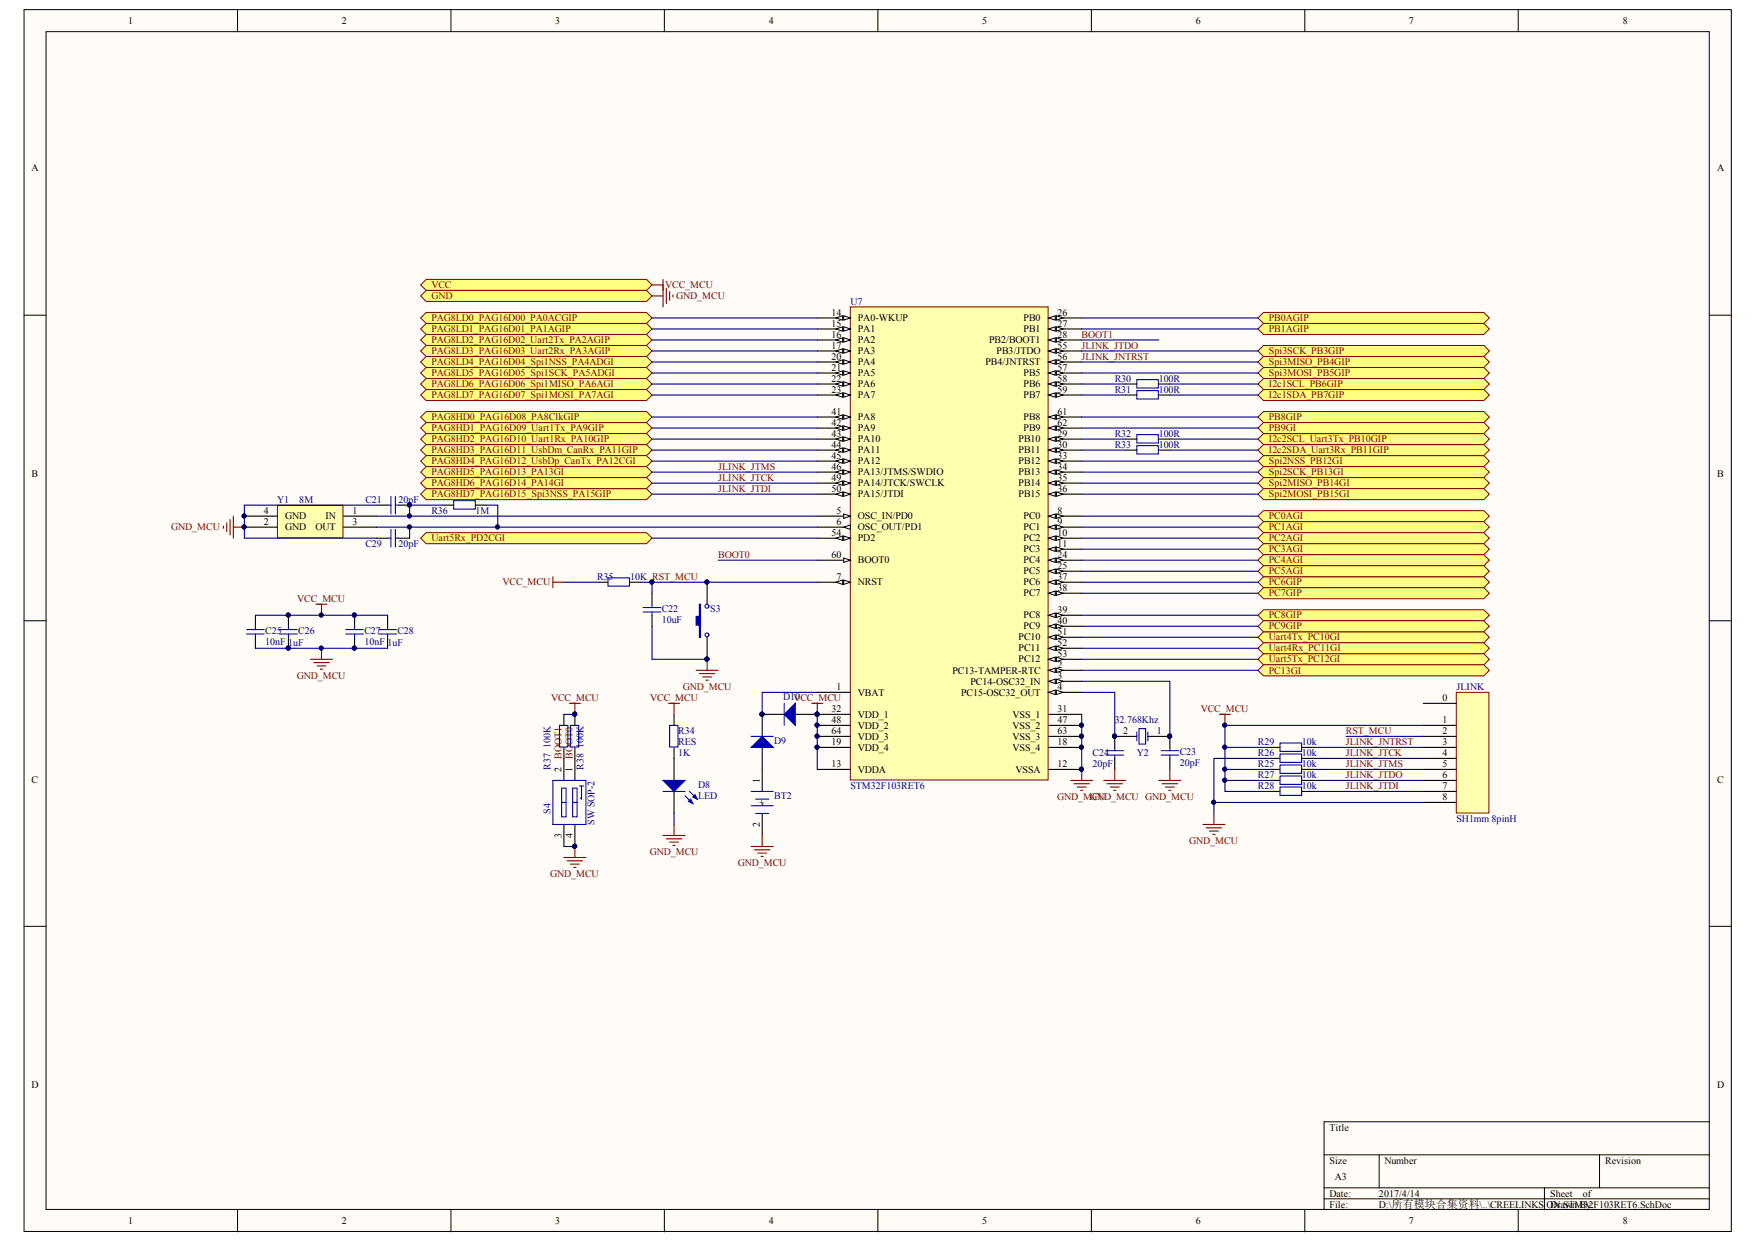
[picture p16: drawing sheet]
<svg xmlns="http://www.w3.org/2000/svg" width="297mm" height="210mm" viewBox="0 0 297 210" stroke-linecap="round" stroke-linejoin="round" font-family="sans-serif">
<defs><g id="words">
<g font-size="1.7">
<text x="21.7" y="4.1">1</text>
<text x="57.8" y="4.1">2</text>
<text x="93.8" y="4.1">3</text>
<text x="129.9" y="4.1">4</text>
<text x="165.9" y="4.1">5</text>
<text x="202" y="4.1">6</text>
<text x="238.1" y="4.1">7</text>
<text x="274.2" y="4.1">8</text>
<text x="5.3" y="28.9">A</text>
<text x="290.2" y="28.9">A</text>
<text x="140.5" y="53.3">14</text>
<text x="178.7" y="53.3">26</text>
<text x="140.5" y="55.2">15</text>
<text x="140.5" y="57">16</text>
<text x="140.5" y="58.9">17</text>
<text x="145" y="54.3">PA0-WKUP</text>
<text x="145" y="56.1">PA1</text>
<text x="145" y="58">PA2</text>
<text x="145" y="59.8">PA3</text>
<text x="167.1" y="58">PB2/BOOT1</text>
<text x="168.4" y="59.8">PB3/JTDO</text>
<text x="172.9" y="54.3">PB0</text>
<text x="172.9" y="56.1">PB1</text>
<text x="178.7" y="55.2">27</text>
<text x="178.7" y="57">28</text>
<text x="178.7" y="58.9">55</text>
<text x="140.5" y="60.8">20</text>
<text x="140.5" y="62.6">21</text>
<text x="140.5" y="64.5">22</text>
<text x="145" y="61.7">PA4</text>
<text x="145" y="63.5">PA5</text>
<text x="145" y="65.4">PA6</text>
<text x="166.5" y="61.7">PB4/JNTRST</text>
<text x="172.9" y="63.5">PB5</text>
<text x="172.9" y="65.4">PB6</text>
<text x="178.7" y="60.8">56</text>
<text x="178.7" y="62.6">57</text>
<text x="178.7" y="64.5">58</text>
<text x="140.5" y="66.3">23</text>
<text x="140.5" y="70.1">41</text>
<text x="140.5" y="71.9">42</text>
<text x="145" y="67.3">PA7</text>
<text x="145" y="71">PA8</text>
<text x="172.9" y="67.3">PB7</text>
<text x="172.9" y="71">PB8</text>
<text x="178.7" y="66.3">59</text>
<text x="178.7" y="70.1">61</text>
<text x="178.7" y="71.9">62</text>
<text x="140.5" y="73.8">43</text>
<text x="140.5" y="75.6">44</text>
<text x="140.5" y="77.5">45</text>
<text x="145" y="72.8">PA9</text>
<text x="145" y="74.7">PA10</text>
<text x="145" y="76.6">PA11</text>
<text x="172.1" y="74.7">PB10</text>
<text x="172.1" y="76.6">PB11</text>
<text x="172.9" y="72.8">PB9</text>
<text x="178.7" y="73.8">29</text>
<text x="178.7" y="75.6">30</text>
<text x="178.7" y="77.5">33</text>
<text x="5.3" y="80.5">B</text>
<text x="140.5" y="79.3">46</text>
<text x="140.5" y="81.2">49</text>
<text x="140.5" y="83.1">50</text>
<text x="145" y="78.4">PA12</text>
<text x="145" y="80.3">PA13/JTMS/SWDIO</text>
<text x="145" y="82.1">PA14/JTCK/SWCLK</text>
<text x="145" y="84">PA15/JTDI</text>
<text x="172.1" y="78.4">PB12</text>
<text x="172.1" y="80.3">PB13</text>
<text x="172.1" y="82.1">PB14</text>
<text x="172.1" y="84">PB15</text>
<text x="178.7" y="79.3">34</text>
<text x="178.7" y="81.2">35</text>
<text x="178.7" y="83.1">36</text>
<text x="290.2" y="80.5">B</text>
<text x="44.6" y="88.6">2</text>
<text x="44.6" y="86.8">4</text>
<text x="48.2" y="89.6">GND</text>
<text x="48.2" y="87.7">GND</text>
<text x="53.3" y="89.6">OUT</text>
<text x="55" y="87.7">IN</text>
<text x="59.5" y="86.8">1</text>
<text x="59.5" y="88.6">3</text>
<text x="141.3" y="86.8">5</text>
<text x="141.3" y="88.6">6</text>
<text x="145" y="87.7">OSC_IN/PD0</text>
<text x="145" y="89.6">OSC_OUT/PD1</text>
<text x="172.9" y="87.7">PC0</text>
<text x="172.9" y="89.6">PC1</text>
<text x="178.7" y="86.8">8</text>
<text x="178.7" y="88.6">9</text>
<text x="140.5" y="94.2">60</text>
<text x="140.5" y="90.5">54</text>
<text x="145" y="95.1">BOOT0</text>
<text x="145" y="91.4">PD2</text>
<text x="172.9" y="91.4">PC2</text>
<text x="172.9" y="93.3">PC3</text>
<text x="172.9" y="95.1">PC4</text>
<text x="178.7" y="90.5">10</text>
<text x="178.7" y="92.4">11</text>
<text x="178.7" y="94.2">24</text>
<text x="141.3" y="97.9">7</text>
<text x="145" y="98.9">NRST</text>
<text x="172.9" y="97">PC5</text>
<text x="172.9" y="98.9">PC6</text>
<text x="172.9" y="100.7">PC7</text>
<text x="178.7" y="96.1">25</text>
<text x="178.7" y="97.9">37</text>
<text x="178.7" y="99.8">38</text>
<text x="172.9" y="104.4">PC8</text>
<text x="172.9" y="106.3">PC9</text>
<text x="178.7" y="103.5">39</text>
<text x="178.7" y="105.4">40</text>
<text x="178.7" y="107.2">51</text>
<text x="160.9" y="113.7">PC13-TAMPER-RTC</text>
<text x="172.1" y="108.2">PC10</text>
<text x="172.1" y="110">PC11</text>
<text x="172.1" y="111.9">PC12</text>
<text x="178.7" y="109.1">52</text>
<text x="178.7" y="110.9">53</text>
<text x="178.7" y="112.8">2</text>
<text x="141.3" y="116.5">1</text>
<text x="145" y="117.5">VBAT</text>
<text x="162.4" y="117.5">PC15-OSC32_OUT</text>
<text x="164" y="115.6">PC14-OSC32_IN</text>
<text x="178.7" y="114.7">3</text>
<text x="178.7" y="116.5">4</text>
<text x="243.7" y="118.4">0</text>
<text x="140.5" y="120.2">32</text>
<text x="140.5" y="122.1">48</text>
<text x="140.5" y="124">64</text>
<text x="140.5" y="125.8">19</text>
<text x="145" y="121.2">VDD_1</text>
<text x="145" y="123">VDD_2</text>
<text x="145" y="124.9">VDD_3</text>
<text x="171.1" y="121.2">VSS_1</text>
<text x="171.1" y="123">VSS_2</text>
<text x="171.1" y="124.9">VSS_3</text>
<text x="178.7" y="120.2">31</text>
<text x="178.7" y="122.1">47</text>
<text x="178.7" y="124">63</text>
<text x="178.7" y="125.8">18</text>
<text x="189.8" y="124">2</text>
<text x="195.4" y="124">1</text>
<text x="243.7" y="122.1">1</text>
<text x="243.7" y="124">2</text>
<text x="243.7" y="125.8">3</text>
<text x="94.9" y="130.3" transform="rotate(-90 94.9 130.3)">2</text>
<text x="96.8" y="130.3" transform="rotate(-90 96.8 130.3)">1</text>
<text x="140.5" y="129.5">13</text>
<text x="145" y="126.7">VDD_4</text>
<text x="145" y="130.5">VDDA</text>
<text x="171.1" y="126.7">VSS_4</text>
<text x="171.6" y="130.5">VSSA</text>
<text x="178.7" y="129.5">12</text>
<text x="243.7" y="127.7">4</text>
<text x="243.7" y="129.5">5</text>
<text x="243.7" y="131.4">6</text>
<text x="5.3" y="132.2">C</text>
<text x="128.4" y="132.2" transform="rotate(-90 128.4 132.2)">1</text>
<text x="129.3" y="136" transform="rotate(-90 129.3 136)">-+</text>
<text x="243.7" y="133.3">7</text>
<text x="243.7" y="135.1">8</text>
<text x="290.2" y="132.2">C</text>
<text x="94.9" y="141.5" transform="rotate(-90 94.9 141.5)">3</text>
<text x="96.8" y="141.5" transform="rotate(-90 96.8 141.5)">4</text>
<text x="128.4" y="139.7" transform="rotate(-90 128.4 139.7)">2</text>
<text x="5.3" y="183.7">D</text>
<text x="290.2" y="183.7">D</text>
<text x="224.6" y="191">Title</text>
<text x="224.6" y="196.5">Size</text>
<text x="233.9" y="196.5">Number</text>
<text x="271.2" y="196.5">Revision</text>
<text x="224.6" y="202.1">Date:</text>
<text x="224.6" y="204">File:</text>
<text x="225.6" y="199.3">A3</text>
<text x="233" y="202.1">2017/4/14</text>
<text x="233" y="204">D:\所有模块合集资料\..\CREELINKS ODNrawn By:</text>
<text x="261.9" y="202.1">Sheet</text>
<text x="264.1" y="204">STM32F103RET6.SchDoc</text>
<text x="267.4" y="202.1">of</text>
<text x="21.7" y="206.8">1</text>
<text x="57.8" y="206.8">2</text>
<text x="93.8" y="206.8">3</text>
<text x="129.9" y="206.8">4</text>
<text x="165.9" y="206.8">5</text>
<text x="202" y="206.8">6</text>
<text x="238.1" y="206.8">7</text>
<text x="274.2" y="206.8">8</text>
</g>
<g font-size="1.7" fill="#800000">
<text x="72.9" y="48.7">VCC</text>
<text x="72.9" y="50.5">GND</text>
<text x="112.4" y="48.7">VCC_MCU</text>
<text x="114.3" y="50.5">GND_MCU</text>
<text x="72.9" y="54.3">PAG8LD0_PAG16D00_PA0ACGIP</text>
<text x="72.9" y="56.1">PAG8LD1_PAG16D01_PA1AGIP</text>
<text x="72.9" y="58">PAG8LD2_PAG16D02_Uart2Tx_PA2AGIP</text>
<text x="72.9" y="59.8">PAG8LD3_PAG16D03_Uart2Rx_PA3AGIP</text>
<text x="182.8" y="57">BOOT1</text>
<text x="182.8" y="58.9">JLINK_JTDO</text>
<text x="214.4" y="59.8">Spi3SCK_PB3GIP</text>
<text x="214.4" y="54.3">PB0AGIP</text>
<text x="214.4" y="56.1">PB1AGIP</text>
<text x="72.9" y="65.4">PAG8LD6_PAG16D06_Spi1MISO_PA6AGI</text>
<text x="72.9" y="61.7">PAG8LD4_PAG16D04_Spi1NSS_PA4ADGI</text>
<text x="72.9" y="63.5">PAG8LD5_PAG16D05_Spi1SCK_PA5ADGI</text>
<text x="182.8" y="60.8">JLINK_JNTRST</text>
<text x="214.4" y="65.4">I2c1SCL_PB6GIP</text>
<text x="214.4" y="61.7">Spi3MISO_PB4GIP</text>
<text x="214.4" y="63.5">Spi3MOSI_PB5GIP</text>
<text x="72.9" y="67.3">PAG8LD7_PAG16D07_Spi1MOSI_PA7AGI</text>
<text x="72.9" y="71">PAG8HD0_PAG16D08_PA8ClkGIP</text>
<text x="214.4" y="67.3">I2c1SDA_PB7GIP</text>
<text x="214.4" y="71">PB8GIP</text>
<text x="72.9" y="76.6">PAG8HD3_PAG16D11_UsbDm_CanRx_PA11GIP</text>
<text x="72.9" y="72.8">PAG8HD1_PAG16D09_Uart1Tx_PA9GIP</text>
<text x="72.9" y="74.7">PAG8HD2_PAG16D10_Uart1Rx_PA10GIP</text>
<text x="214.4" y="76.6">I2c2SDA_Uart3Rx_PB11GIP</text>
<text x="214.4" y="74.7">I2c2SCL_Uart3Tx_PB10GIP</text>
<text x="214.4" y="72.8">PB9GI</text>
<text x="72.9" y="78.4">PAG8HD4_PAG16D12_UsbDp_CanTx_PA12CGI</text>
<text x="72.9" y="84">PAG8HD7_PAG16D15_Spi3NSS_PA15GIP</text>
<text x="72.9" y="80.3">PAG8HD5_PAG16D13_PA13GI</text>
<text x="72.9" y="82.1">PAG8HD6_PAG16D14_PA14GI</text>
<text x="121.4" y="79.3">JLINK_JTMS</text>
<text x="121.4" y="81.2">JLINK_JTCK</text>
<text x="121.4" y="83.1">JLINK_JTDI</text>
<text x="214.4" y="78.4">Spi2NSS_PB12GI</text>
<text x="214.4" y="80.3">Spi2SCK_PB13GI</text>
<text x="214.4" y="82.1">Spi2MISO_PB14GI</text>
<text x="214.4" y="84">Spi2MOSI_PB15GI</text>
<text x="28.9" y="89.6">GND_MCU</text>
<text x="214.4" y="87.7">PC0AGI</text>
<text x="214.4" y="89.6">PC1AGI</text>
<text x="72.9" y="91.4">Uart5Rx_PD2CGI</text>
<text x="121.4" y="94.2">BOOT0</text>
<text x="214.4" y="91.4">PC2AGI</text>
<text x="214.4" y="93.3">PC3AGI</text>
<text x="214.4" y="95.1">PC4AGI</text>
<text x="50.2" y="101.7">VCC_MCU</text>
<text x="84.9" y="98.9">VCC_MCU</text>
<text x="214.4" y="98.9">PC6GIP</text>
<text x="214.4" y="100.7">PC7GIP</text>
<text x="214.4" y="97">PC5AGI</text>
<text x="214.4" y="104.4">PC8GIP</text>
<text x="214.4" y="106.3">PC9GIP</text>
<text x="214.4" y="108.2">Uart4Tx_PC10GI</text>
<text x="214.4" y="110">Uart4Rx_PC11GI</text>
<text x="214.4" y="111.9">Uart5Tx_PC12GI</text>
<text x="214.4" y="113.7">PC13GI</text>
<text x="50.2" y="114.7">GND_MCU</text>
<text x="93.1" y="118.4">VCC_MCU</text>
<text x="109.9" y="118.4">VCC_MCU</text>
<text x="115.4" y="116.5">GND_MCU</text>
<text x="134" y="118.4">V</text>
<text x="202.9" y="120.2">VCC_MCU</text>
<text x="227.4" y="125.8">JLINK_JNTRST</text>
<text x="227.4" y="124">RST_MCU</text>
<text x="94.9" y="128.1" transform="rotate(-90 94.9 128.1)">BOOT1</text>
<text x="96.8" y="128.1" transform="rotate(-90 96.8 128.1)">BOOT0</text>
<text x="227.4" y="129.5">JLINK_JTMS</text>
<text x="227.4" y="127.7">JLINK_JTCK</text>
<text x="227.4" y="131.4">JLINK_JTDO</text>
<text x="178.6" y="135.1">GND_MGND_MCU GND_MCU</text>
<text x="184.5" y="135.1">CU</text>
<text x="227.4" y="133.3">JLINK_JTDI</text>
<text x="200.9" y="142.5">GND_MCU</text>
<text x="92.9" y="148.1">GND_MCU</text>
<text x="109.8" y="144.4">GND_MCU</text>
<text x="124.7" y="146.3">GND_MCU</text>
</g>
<g font-size="1.7" fill="#000080">
<text x="143.7" y="51.5">U7</text>
<text x="188.3" y="64.5">R30</text>
<text x="195.8" y="64.5">100R</text>
<text x="188.3" y="66.3">R31</text>
<text x="195.8" y="66.3">100R</text>
<text x="188.3" y="73.8">R32</text>
<text x="188.3" y="75.6">R33</text>
<text x="195.8" y="73.8">100R</text>
<text x="195.8" y="75.6">100R</text>
<text x="46.9" y="84.9">Y1</text>
<text x="50.6" y="84.9">8M</text>
<text x="61.7" y="84.9">C21</text>
<text x="67.3" y="84.9">20pF</text>
<text x="72.9" y="86.8">R36</text>
<text x="80.3" y="86.8">1M</text>
<text x="61.7" y="92.4">C29</text>
<text x="67.3" y="92.4">20pF</text>
<text x="100.9" y="97.9">R35</text>
<text x="106.5" y="97.9">10K RST_MCU</text>
<text x="44.8" y="107.1">C25</text>
<text x="50.4" y="107.1">C26</text>
<text x="61.6" y="107.1">C27</text>
<text x="67.1" y="107.1">C28</text>
<text x="111.8" y="105.2">10uF</text>
<text x="111.8" y="103.3">C22</text>
<text x="120" y="103.3">S3</text>
<text x="44.8" y="108.9">10nF 1uF</text>
<text x="61.6" y="108.9">10nF 1uF</text>
<text x="132.4" y="118.2">D10CC_MCU</text>
<text x="246.1" y="116.5">JLINK</text>
<text x="114.6" y="124">R34</text>
<text x="114.6" y="125.8">RES</text>
<text x="130.8" y="125.6">D9</text>
<text x="188.3" y="122.1">32.768Khz</text>
<text x="212.5" y="125.8">R29</text>
<text x="220" y="125.8">10k</text>
<text x="93" y="130" transform="rotate(-90 93 130)">R37</text>
<text x="93" y="126.2" transform="rotate(-90 93 126.2)">100K</text>
<text x="98.6" y="130" transform="rotate(-90 98.6 130)">R38</text>
<text x="98.6" y="126.2" transform="rotate(-90 98.6 126.2)">100K</text>
<text x="114.6" y="127.7">1K</text>
<text x="184.6" y="129.5">20pF</text>
<text x="184.6" y="127.7">C24</text>
<text x="192.1" y="127.7">Y2</text>
<text x="199.3" y="129.4">20pF</text>
<text x="199.3" y="127.5">C23</text>
<text x="212.5" y="129.5">R25</text>
<text x="212.5" y="127.7">R26</text>
<text x="212.5" y="131.4">R27</text>
<text x="220" y="129.5">10k</text>
<text x="220" y="127.7">10k</text>
<text x="220" y="131.4">10k</text>
<text x="93" y="137.4" transform="rotate(-90 93 137.4)">S4</text>
<text x="118" y="133.1">D8</text>
<text x="118" y="134.9">LED</text>
<text x="130.8" y="134.9">BT2</text>
<text x="143.7" y="133.3">STM32F103RET6</text>
<text x="212.5" y="133.3">R28</text>
<text x="220" y="133.3">10k</text>
<text x="100.5" y="139.3" transform="rotate(-90 100.5 139.3)">SW SOP-2</text>
<text x="246.1" y="138.8">SH1mm 8pinH</text>
</g>
</g></defs>
<g fill="#fffcf8" stroke="#000" stroke-width=".17">
<path d="M4.1 1.6h288.4v206.4h-288.4z"/>
<path d="M7.8 5.3h281v198.9h-281z"/>
</g>
<g fill="none" stroke="#000" stroke-width=".17">
<path d="M40.1 1.6v3.7M76.2 1.6v3.7M112.3 1.6v3.7M148.3 1.6v3.7M184.4 1.6v3.7M220.5 1.6v3.7M256.5 1.6v3.7M4.1 53.2h3.7M288.9 53.2h3.7M4.1 104.8h3.7M288.9 104.8h3.7M4.1 156.4h3.7"/>
<path d="M288.9 156.4h3.7M223.7 195h65.2M233 195v5.6M270.3 195v5.6M288.9 189.4h-65.2v14.9M40.1 204.3v3.7M76.2 204.3v3.7M112.3 204.3v3.7M148.3 204.3v3.7M184.4 204.3v3.7M220.5 204.3v3.7M223.7 200.6h65.2"/>
<path d="M223.7 202.5h65.2M256.5 204.3v3.7M261 200.6v3.7"/>
</g>
<path d="M46.9 85.3h11.1v5.5h-11.1z" fill="#ffffb0" stroke="#800000" stroke-width=".17"/>
<g fill="none" stroke="#000" stroke-width=".19">
<path d="M41.3 87.2h5.6M41.3 89h5.6M58 87.2h5.6M58 89h5.6M63.6 85.3h1.9M63.6 90.9h1.9M67.4 85.3h1.8M67.4 90.9h1.8M74.8 85.3h1.9M80.4 85.3h1.8M100.9 98.3h1.8M106.4 98.3h1.9"/>
<path d="M119.5 98.3v3.7M110.2 100.2v1.8M110.2 103.9v1.9M119.5 107.6v3.7"/>
</g>
<g fill="#000080" stroke="#000080" stroke-width=".17">
<circle cx="41.2" cy="89" r=".33"/>
<circle cx="41.2" cy="87.1" r=".33"/>
<circle cx="69.2" cy="85.3" r=".33"/>
<circle cx="119.4" cy="98.3" r=".33"/>
<circle cx="119.4" cy="111.3" r=".33"/>
</g>
<g fill="none" stroke="#00f" stroke-width=".19">
<path d="M65.5 85.3h.5M65.5 90.9h.5M66 83.8v3M66 89.4v3M66.8 83.8v3M66.8 89.4v3M66.8 85.3h.6M66.8 90.9h.6M76.7 84.6h3.6v1.4h-3.6zM102.7 97.6h3.7v1.4h-3.7zM108.7 102.6h3M108.7 103.3h3"/>
<path d="M110.2 102v.6M110.2 103.3v.6"/>
</g>
<path d="M37.8 88.8v.4M38.3 88.3v1.5M38.9 87.7v2.6M39.4 87.2v3.7M39.4 89h1.9M93.4 97.4v1.8M93.4 98.3h1.9" fill="none" stroke="#800000" stroke-width=".19"/>
<path d="M118.2 102h.2v5.6h-.2v-2h-.6v-1.5h.6z" fill-rule="evenodd" fill="#00f"/>
<g fill="none" stroke="#00f" stroke-width=".19">
<path d="M118.2 102h.2v5.6h-.2v-2h-.6v-1.5h.6z"/>
<circle cx="119.4" cy="107.2" r=".33"/>
<circle cx="119.4" cy="102.4" r=".33"/>
</g>
<g fill="#000080" stroke="#000080" stroke-width=".17">
<circle cx="119.4" cy="98.3" r=".33"/>
<circle cx="119.4" cy="111.3" r=".33"/>
<circle cx="138.1" cy="120.6" r=".33"/>
<circle cx="128.7" cy="120.6" r=".33"/>
</g>
<path d="M128.8 120.6h3.7M134.4 120.6h3.7" fill="none" stroke="#000" stroke-width=".19"/>
<path d="M132.5 120.6l1.9-1.8v3.7z" fill="#00f"/>
<path d="M132.5 118.8v3.7M132.5 120.6l1.9-1.8v3.7z" fill="none" stroke="#00f" stroke-width=".19"/>
<g fill="#000080" stroke="#000080" stroke-width=".17">
<circle cx="138.1" cy="120.6" r=".33"/>
<circle cx="128.7" cy="120.6" r=".33"/>
</g>
<path d="M128.8 120.6v3.8M128.8 126.2v3.7" fill="none" stroke="#000" stroke-width=".19"/>
<path d="M126.9 126.2l1.9-1.8 1.8 1.8z" fill="#00f"/>
<g fill="none" stroke="#00f" stroke-width=".19">
<path d="M93.4 131.8h5.6v7.4h-5.6zM94.5 122.5h1.4v3.6h-1.4zM94.9 133.1h.7v4.8h-.7zM94.9 135.5h.7M96.4 122.5h1.4v3.6h-1.4zM96.8 133.1h.7v4.8h-.7zM96.8 135.5h.7M97.9 132.7h.7M98.3 132.7v2.3l-.2-.2M113.1 122.5h1.5v3.6h-1.5zM126.9 126.2l1.9-1.8 1.8 1.8zM126.9 124.4h3.7"/>
<path d="M126.9 136.1h3.7M126.9 133.6h3.7M127.7 135h2.2M127.7 137.4h2.2M186.9 127.5h2.9M186.9 126.8h2.9M188.4 126.2v.6M188.4 127.5v.6M192.1 123.6v1.5M192.4 123.1h1.2v2.6h-1.2zM193.9 123.6v1.5M196.2 127.5h3"/>
<path d="M196.2 126.8h3M197.7 126.2v.6M197.7 127.5v.6"/>
</g>
<g fill="#000080" stroke="#000080" stroke-width=".17">
<circle cx="128.7" cy="120.6" r=".33"/>
<circle cx="197.6" cy="124.3" r=".33"/>
<circle cx="188.3" cy="124.3" r=".33"/>
<circle cx="97.1" cy="142.9" r=".33"/>
<circle cx="97.1" cy="120.6" r=".33"/>
</g>
<g fill="none" stroke="#000" stroke-width=".19">
<path d="M95.3 120.6v1.9M95.3 126.2v5.6M95.3 139.2v3.7M97.1 120.6v1.9M97.1 126.2v5.6M97.1 139.2v3.7M113.9 120.6v1.9M113.9 126.2v5.6M113.9 133.6v3.8M128.8 129.9v3.7M128.8 137.4v3.7M188.4 128.1v1.8"/>
<path d="M192.1 124.4h-3.7v1.8M193.9 124.4h3.8v1.8M197.7 128.1v1.8"/>
</g>
<g fill="none" stroke="#800000" stroke-width=".19">
<path d="M96.2 118.8h1.9M97.1 118.8v1.8M186.5 131.8h3.7M187.1 132.3h2.6M187.6 132.9h1.5M188.2 133.5h.3M188.4 129.9v1.9M195.8 131.8h3.7M196.4 132.3h2.6M196.9 132.9h1.5M197.5 133.5h.3M197.7 129.9v1.9"/>
<path d="M95.3 144.8h3.7M95.8 145.4h2.6M96.4 145.9h1.5M97 146.5h.3M97.1 142.9v1.9M126.9 142.9h3.7M127.5 143.5h2.6M128 144.1h1.5M128.6 144.6h.4M128.8 141.1v1.8"/>
</g>
<path d="M112 131.8h3.8l-1.9 1.8z" fill="#0000bf"/>
<path d="M112 131.8h3.8l-1.9 1.8zM115.8 134.4l1.3 1.3M116.5 133.6l1.3 1.4" fill="none" stroke="#00f" stroke-width=".19"/>
<path d="M116.3 135.3l.4-.3 .4 .7z" fill="#00f"/>
<path d="M116.3 135.3l.4-.3 .4 .7z" fill="none" stroke="#00f" stroke-width=".19"/>
<path d="M117.1 134.6l.3-.4 .4 .8z" fill="#00f"/>
<g fill="none" stroke="#00f" stroke-width=".19">
<path d="M41.7 106.3h2.9M41.7 107.1h2.9M43.2 105.8v.5M43.2 107.1v.5M47.2 106.3h3M47.2 107.1h3M48.7 105.8v.5M48.7 107.1v.5M58.4 106.3h3M58.4 107.1h3M59.9 105.8v.5M59.9 107.1v.5"/>
<path d="M64 106.3h3M64 107.1h3M65.5 105.8v.5M65.5 107.1v.5M112 133.6h3.8M117.1 134.6l.3-.4 .4 .8zM216.3 129.2h3.6v1.4h-3.6zM216.3 127.3h3.6v1.4h-3.6zM216.3 131h3.6v1.5h-3.6zM216.3 132.9h3.6v1.4h-3.6zM216.3 125.5h3.6v1.4h-3.6z"/>
</g>
<g fill="none" stroke="#800000" stroke-width=".19">
<path d="M113 118.8h1.8M113.9 118.8v1.8M113.9 139.2v1.9M203.2 139.2h3.8M203.8 139.8h2.6M205.1 137.4v1.8M206 120.6h1.9M207 120.6v1.9M112 141.1h3.8M112.6 141.6h2.6M113.1 142.2h1.5M113.7 142.8h.4"/>
<path d="M204.4 140.3h1.5M204.9 140.9h.4"/>
</g>
<g fill="none" stroke="#000" stroke-width=".19">
<path d="M43.2 103.9v1.9M43.2 107.6v1.9M48.7 103.9v1.9M48.7 107.6v1.9M59.9 103.9v1.9M59.9 107.6v1.9M65.5 103.9v1.9M65.5 107.6v1.9M214.4 129.9h1.9M214.4 128.1h1.9M214.4 131.8h1.9M214.4 133.6h1.9"/>
<path d="M214.4 126.2h1.9M220 129.9h1.9M220 128.1h1.9M220 131.8h1.9M220 133.6h1.9M220 126.2h1.9"/>
</g>
<g fill="#000080" stroke="#000080" stroke-width=".17">
<circle cx="48.7" cy="109.4" r=".33"/>
<circle cx="48.7" cy="103.9" r=".33"/>
<circle cx="59.9" cy="109.4" r=".33"/>
<circle cx="59.9" cy="103.9" r=".33"/>
<circle cx="206.9" cy="122.5" r=".33"/>
</g>
<path d="M143.7 51.8h33.4v79.9h-33.4z" fill="#ffffb0" stroke="#800000" stroke-width=".17"/>
<path d="M138.1 94.6h5.6" fill="none" stroke="#000" stroke-width=".19"/>
<path d="M142.6 94.2l1.1 .4-1.1 .4z" fill="#fffcf8"/>
<path d="M142.6 94.2l1.1 .4-1.1 .4z" fill="none" stroke="#000" stroke-width=".17"/>
<path d="M138.1 98.3h5.6" fill="none" stroke="#000" stroke-width=".19"/>
<path d="M142.6 97.9l1.1 .4-1.1 .4z" fill="#fffcf8"/>
<path d="M142.6 97.9l1.1 .4-1.1 .4z" fill="none" stroke="#000" stroke-width=".17"/>
<path d="M141.3 98.3l1.1-.4v.8z" fill="#fffcf8"/>
<path d="M141.3 98.3l1.1-.4v.8z" fill="none" stroke="#000" stroke-width=".17"/>
<path d="M138.1 87.2h5.6" fill="none" stroke="#000" stroke-width=".19"/>
<path d="M142.6 86.8l1.1 .4-1.1 .3z" fill="#fffcf8"/>
<path d="M142.6 86.8l1.1 .4-1.1 .3z" fill="none" stroke="#000" stroke-width=".17"/>
<path d="M138.1 89h5.6" fill="none" stroke="#000" stroke-width=".19"/>
<path d="M142.6 89l1.1-.3v.7z" fill="#fffcf8"/>
<path d="M142.6 89l1.1-.3v.7z" fill="none" stroke="#000" stroke-width=".17"/>
<path d="M138.1 53.7h5.6" fill="none" stroke="#000" stroke-width=".19"/>
<path d="M142.6 53.3l1.1 .4-1.1 .4z" fill="#fffcf8"/>
<path d="M142.6 53.3l1.1 .4-1.1 .4z" fill="none" stroke="#000" stroke-width=".17"/>
<path d="M141.3 53.7l1.1-.4v.8z" fill="#fffcf8"/>
<path d="M141.3 53.7l1.1-.4v.8z" fill="none" stroke="#000" stroke-width=".17"/>
<path d="M138.1 55.6h5.6" fill="none" stroke="#000" stroke-width=".19"/>
<path d="M142.6 55.2l1.1 .4-1.1 .3z" fill="#fffcf8"/>
<path d="M142.6 55.2l1.1 .4-1.1 .3z" fill="none" stroke="#000" stroke-width=".17"/>
<path d="M141.3 55.6l1.1-.4v.7z" fill="#fffcf8"/>
<path d="M141.3 55.6l1.1-.4v.7z" fill="none" stroke="#000" stroke-width=".17"/>
<path d="M138.1 57.4h5.6" fill="none" stroke="#000" stroke-width=".19"/>
<path d="M142.6 57l1.1 .4-1.1 .4z" fill="#fffcf8"/>
<path d="M142.6 57l1.1 .4-1.1 .4z" fill="none" stroke="#000" stroke-width=".17"/>
<path d="M141.3 57.4l1.1-.4v.8z" fill="#fffcf8"/>
<path d="M141.3 57.4l1.1-.4v.8z" fill="none" stroke="#000" stroke-width=".17"/>
<path d="M138.1 59.3h5.6" fill="none" stroke="#000" stroke-width=".19"/>
<path d="M142.6 58.9l1.1 .4-1.1 .3z" fill="#fffcf8"/>
<path d="M142.6 58.9l1.1 .4-1.1 .3z" fill="none" stroke="#000" stroke-width=".17"/>
<path d="M141.3 59.3l1.1-.4v.7z" fill="#fffcf8"/>
<path d="M141.3 59.3l1.1-.4v.7z" fill="none" stroke="#000" stroke-width=".17"/>
<path d="M138.1 61.1h5.6" fill="none" stroke="#000" stroke-width=".19"/>
<path d="M142.6 60.8l1.1 .3-1.1 .4z" fill="#fffcf8"/>
<path d="M142.6 60.8l1.1 .3-1.1 .4z" fill="none" stroke="#000" stroke-width=".17"/>
<path d="M141.3 61.1l1.1-.3v.7z" fill="#fffcf8"/>
<path d="M141.3 61.1l1.1-.3v.7z" fill="none" stroke="#000" stroke-width=".17"/>
<path d="M138.1 63h5.6" fill="none" stroke="#000" stroke-width=".19"/>
<path d="M142.6 62.6l1.1 .4-1.1 .4z" fill="#fffcf8"/>
<path d="M142.6 62.6l1.1 .4-1.1 .4z" fill="none" stroke="#000" stroke-width=".17"/>
<path d="M141.3 63l1.1-.4v.8z" fill="#fffcf8"/>
<path d="M141.3 63l1.1-.4v.8z" fill="none" stroke="#000" stroke-width=".17"/>
<path d="M138.1 64.8h5.6" fill="none" stroke="#000" stroke-width=".19"/>
<path d="M142.6 64.5l1.1 .3-1.1 .4z" fill="#fffcf8"/>
<path d="M142.6 64.5l1.1 .3-1.1 .4z" fill="none" stroke="#000" stroke-width=".17"/>
<path d="M141.3 64.8l1.1-.3v.7z" fill="#fffcf8"/>
<path d="M141.3 64.8l1.1-.3v.7z" fill="none" stroke="#000" stroke-width=".17"/>
<path d="M138.1 66.7h5.6" fill="none" stroke="#000" stroke-width=".19"/>
<path d="M142.6 66.3l1.1 .4-1.1 .4z" fill="#fffcf8"/>
<path d="M142.6 66.3l1.1 .4-1.1 .4z" fill="none" stroke="#000" stroke-width=".17"/>
<path d="M141.3 66.7l1.1-.4v.8z" fill="#fffcf8"/>
<path d="M141.3 66.7l1.1-.4v.8z" fill="none" stroke="#000" stroke-width=".17"/>
<path d="M138.1 70.4h5.6" fill="none" stroke="#000" stroke-width=".19"/>
<path d="M142.6 70.1l1.1 .3-1.1 .4z" fill="#fffcf8"/>
<path d="M142.6 70.1l1.1 .3-1.1 .4z" fill="none" stroke="#000" stroke-width=".17"/>
<path d="M141.3 70.4l1.1-.3v.7z" fill="#fffcf8"/>
<path d="M141.3 70.4l1.1-.3v.7z" fill="none" stroke="#000" stroke-width=".17"/>
<path d="M138.1 72.3h5.6" fill="none" stroke="#000" stroke-width=".19"/>
<path d="M142.6 71.9l1.1 .4-1.1 .4z" fill="#fffcf8"/>
<path d="M142.6 71.9l1.1 .4-1.1 .4z" fill="none" stroke="#000" stroke-width=".17"/>
<path d="M141.3 72.3l1.1-.4v.8z" fill="#fffcf8"/>
<path d="M141.3 72.3l1.1-.4v.8z" fill="none" stroke="#000" stroke-width=".17"/>
<path d="M138.1 74.1h5.6" fill="none" stroke="#000" stroke-width=".19"/>
<path d="M142.6 73.8l1.1 .3-1.1 .4z" fill="#fffcf8"/>
<path d="M142.6 73.8l1.1 .3-1.1 .4z" fill="none" stroke="#000" stroke-width=".17"/>
<path d="M141.3 74.1l1.1-.3v.7z" fill="#fffcf8"/>
<path d="M141.3 74.1l1.1-.3v.7z" fill="none" stroke="#000" stroke-width=".17"/>
<path d="M138.1 76h5.6" fill="none" stroke="#000" stroke-width=".19"/>
<path d="M142.6 75.6l1.1 .4-1.1 .4z" fill="#fffcf8"/>
<path d="M142.6 75.6l1.1 .4-1.1 .4z" fill="none" stroke="#000" stroke-width=".17"/>
<path d="M141.3 76l1.1-.4v.8z" fill="#fffcf8"/>
<path d="M141.3 76l1.1-.4v.8z" fill="none" stroke="#000" stroke-width=".17"/>
<path d="M138.1 77.9h5.6" fill="none" stroke="#000" stroke-width=".19"/>
<path d="M142.6 77.5l1.1 .4-1.1 .3z" fill="#fffcf8"/>
<path d="M142.6 77.5l1.1 .4-1.1 .3z" fill="none" stroke="#000" stroke-width=".17"/>
<path d="M141.3 77.9l1.1-.4v.7z" fill="#fffcf8"/>
<path d="M141.3 77.9l1.1-.4v.7z" fill="none" stroke="#000" stroke-width=".17"/>
<path d="M138.1 79.7h5.6" fill="none" stroke="#000" stroke-width=".19"/>
<path d="M142.6 79.4l1.1 .3-1.1 .4z" fill="#fffcf8"/>
<path d="M142.6 79.4l1.1 .3-1.1 .4z" fill="none" stroke="#000" stroke-width=".17"/>
<path d="M141.3 79.7l1.1-.3v.7z" fill="#fffcf8"/>
<path d="M141.3 79.7l1.1-.3v.7z" fill="none" stroke="#000" stroke-width=".17"/>
<path d="M138.1 81.6h5.6" fill="none" stroke="#000" stroke-width=".19"/>
<path d="M142.6 81.2l1.1 .4-1.1 .4z" fill="#fffcf8"/>
<path d="M142.6 81.2l1.1 .4-1.1 .4z" fill="none" stroke="#000" stroke-width=".17"/>
<path d="M141.3 81.6l1.1-.4v.8z" fill="#fffcf8"/>
<path d="M141.3 81.6l1.1-.4v.8z" fill="none" stroke="#000" stroke-width=".17"/>
<path d="M138.1 83.4h5.6" fill="none" stroke="#000" stroke-width=".19"/>
<path d="M142.6 83.1l1.1 .3-1.1 .4z" fill="#fffcf8"/>
<path d="M142.6 83.1l1.1 .3-1.1 .4z" fill="none" stroke="#000" stroke-width=".17"/>
<path d="M141.3 83.4l1.1-.3v.7z" fill="#fffcf8"/>
<path d="M141.3 83.4l1.1-.3v.7z" fill="none" stroke="#000" stroke-width=".17"/>
<path d="M177.2 53.7h5.6" fill="none" stroke="#000" stroke-width=".19"/>
<path d="M177.2 53.7l1.1-.4v.8z" fill="#fffcf8"/>
<path d="M177.2 53.7l1.1-.4v.8z" fill="none" stroke="#000" stroke-width=".17"/>
<path d="M178.5 53.3l1.1 .4-1.1 .4z" fill="#fffcf8"/>
<path d="M178.5 53.3l1.1 .4-1.1 .4z" fill="none" stroke="#000" stroke-width=".17"/>
<path d="M177.2 55.6h5.6" fill="none" stroke="#000" stroke-width=".19"/>
<path d="M177.2 55.6l1.1-.4v.7z" fill="#fffcf8"/>
<path d="M177.2 55.6l1.1-.4v.7z" fill="none" stroke="#000" stroke-width=".17"/>
<path d="M178.5 55.2l1.1 .4-1.1 .3z" fill="#fffcf8"/>
<path d="M178.5 55.2l1.1 .4-1.1 .3z" fill="none" stroke="#000" stroke-width=".17"/>
<path d="M177.2 57.4h5.6" fill="none" stroke="#000" stroke-width=".19"/>
<path d="M177.2 57.4l1.1-.4v.8z" fill="#fffcf8"/>
<path d="M177.2 57.4l1.1-.4v.8z" fill="none" stroke="#000" stroke-width=".17"/>
<path d="M178.5 57l1.1 .4-1.1 .4z" fill="#fffcf8"/>
<path d="M178.5 57l1.1 .4-1.1 .4z" fill="none" stroke="#000" stroke-width=".17"/>
<path d="M177.2 59.3h5.6" fill="none" stroke="#000" stroke-width=".19"/>
<path d="M177.2 59.3l1.1-.4v.7z" fill="#fffcf8"/>
<path d="M177.2 59.3l1.1-.4v.7z" fill="none" stroke="#000" stroke-width=".17"/>
<path d="M178.5 58.9l1.1 .4-1.1 .3z" fill="#fffcf8"/>
<path d="M178.5 58.9l1.1 .4-1.1 .3z" fill="none" stroke="#000" stroke-width=".17"/>
<path d="M177.2 61.1h5.6" fill="none" stroke="#000" stroke-width=".19"/>
<path d="M177.2 61.1l1.1-.3v.7z" fill="#fffcf8"/>
<path d="M177.2 61.1l1.1-.3v.7z" fill="none" stroke="#000" stroke-width=".17"/>
<path d="M178.5 60.8l1.1 .3-1.1 .4z" fill="#fffcf8"/>
<path d="M178.5 60.8l1.1 .3-1.1 .4z" fill="none" stroke="#000" stroke-width=".17"/>
<path d="M177.2 63h5.6" fill="none" stroke="#000" stroke-width=".19"/>
<path d="M177.2 63l1.1-.4v.8z" fill="#fffcf8"/>
<path d="M177.2 63l1.1-.4v.8z" fill="none" stroke="#000" stroke-width=".17"/>
<path d="M178.5 62.6l1.1 .4-1.1 .4z" fill="#fffcf8"/>
<path d="M178.5 62.6l1.1 .4-1.1 .4z" fill="none" stroke="#000" stroke-width=".17"/>
<path d="M177.2 64.8h5.6" fill="none" stroke="#000" stroke-width=".19"/>
<path d="M177.2 64.8l1.1-.3v.7z" fill="#fffcf8"/>
<path d="M177.2 64.8l1.1-.3v.7z" fill="none" stroke="#000" stroke-width=".17"/>
<path d="M178.5 64.5l1.1 .3-1.1 .4z" fill="#fffcf8"/>
<path d="M178.5 64.5l1.1 .3-1.1 .4z" fill="none" stroke="#000" stroke-width=".17"/>
<path d="M177.2 66.7h5.6" fill="none" stroke="#000" stroke-width=".19"/>
<path d="M177.2 66.7l1.1-.4v.8z" fill="#fffcf8"/>
<path d="M177.2 66.7l1.1-.4v.8z" fill="none" stroke="#000" stroke-width=".17"/>
<path d="M178.5 66.3l1.1 .4-1.1 .4z" fill="#fffcf8"/>
<path d="M178.5 66.3l1.1 .4-1.1 .4z" fill="none" stroke="#000" stroke-width=".17"/>
<path d="M177.2 70.4h5.6" fill="none" stroke="#000" stroke-width=".19"/>
<path d="M177.2 70.4l1.1-.3v.7z" fill="#fffcf8"/>
<path d="M177.2 70.4l1.1-.3v.7z" fill="none" stroke="#000" stroke-width=".17"/>
<path d="M178.5 70.1l1.1 .3-1.1 .4z" fill="#fffcf8"/>
<path d="M178.5 70.1l1.1 .3-1.1 .4z" fill="none" stroke="#000" stroke-width=".17"/>
<path d="M177.2 72.3h5.6" fill="none" stroke="#000" stroke-width=".19"/>
<path d="M177.2 72.3l1.1-.4v.8z" fill="#fffcf8"/>
<path d="M177.2 72.3l1.1-.4v.8z" fill="none" stroke="#000" stroke-width=".17"/>
<path d="M178.5 71.9l1.1 .4-1.1 .4z" fill="#fffcf8"/>
<path d="M178.5 71.9l1.1 .4-1.1 .4z" fill="none" stroke="#000" stroke-width=".17"/>
<path d="M177.2 74.1h5.6" fill="none" stroke="#000" stroke-width=".19"/>
<path d="M177.2 74.1l1.1-.3v.7z" fill="#fffcf8"/>
<path d="M177.2 74.1l1.1-.3v.7z" fill="none" stroke="#000" stroke-width=".17"/>
<path d="M178.5 73.8l1.1 .3-1.1 .4z" fill="#fffcf8"/>
<path d="M178.5 73.8l1.1 .3-1.1 .4z" fill="none" stroke="#000" stroke-width=".17"/>
<path d="M177.2 76h5.6" fill="none" stroke="#000" stroke-width=".19"/>
<path d="M177.2 76l1.1-.4v.8z" fill="#fffcf8"/>
<path d="M177.2 76l1.1-.4v.8z" fill="none" stroke="#000" stroke-width=".17"/>
<path d="M178.5 75.6l1.1 .4-1.1 .4z" fill="#fffcf8"/>
<path d="M178.5 75.6l1.1 .4-1.1 .4z" fill="none" stroke="#000" stroke-width=".17"/>
<path d="M177.2 77.9h5.6" fill="none" stroke="#000" stroke-width=".19"/>
<path d="M177.2 77.9l1.1-.4v.7z" fill="#fffcf8"/>
<path d="M177.2 77.9l1.1-.4v.7z" fill="none" stroke="#000" stroke-width=".17"/>
<path d="M178.5 77.5l1.1 .4-1.1 .3z" fill="#fffcf8"/>
<path d="M178.5 77.5l1.1 .4-1.1 .3z" fill="none" stroke="#000" stroke-width=".17"/>
<path d="M177.2 79.7h5.6" fill="none" stroke="#000" stroke-width=".19"/>
<path d="M177.2 79.7l1.1-.3v.7z" fill="#fffcf8"/>
<path d="M177.2 79.7l1.1-.3v.7z" fill="none" stroke="#000" stroke-width=".17"/>
<path d="M178.5 79.4l1.1 .3-1.1 .4z" fill="#fffcf8"/>
<path d="M178.5 79.4l1.1 .3-1.1 .4z" fill="none" stroke="#000" stroke-width=".17"/>
<path d="M177.2 81.6h5.6" fill="none" stroke="#000" stroke-width=".19"/>
<path d="M177.2 81.6l1.1-.4v.8z" fill="#fffcf8"/>
<path d="M177.2 81.6l1.1-.4v.8z" fill="none" stroke="#000" stroke-width=".17"/>
<path d="M178.5 81.2l1.1 .4-1.1 .4z" fill="#fffcf8"/>
<path d="M178.5 81.2l1.1 .4-1.1 .4z" fill="none" stroke="#000" stroke-width=".17"/>
<path d="M177.2 83.4h5.6" fill="none" stroke="#000" stroke-width=".19"/>
<path d="M177.2 83.4l1.1-.3v.7z" fill="#fffcf8"/>
<path d="M177.2 83.4l1.1-.3v.7z" fill="none" stroke="#000" stroke-width=".17"/>
<path d="M178.5 83.1l1.1 .3-1.1 .4z" fill="#fffcf8"/>
<path d="M178.5 83.1l1.1 .3-1.1 .4z" fill="none" stroke="#000" stroke-width=".17"/>
<path d="M177.2 87.2h5.6" fill="none" stroke="#000" stroke-width=".19"/>
<path d="M177.2 87.2l1.1-.4v.7z" fill="#fffcf8"/>
<path d="M177.2 87.2l1.1-.4v.7z" fill="none" stroke="#000" stroke-width=".17"/>
<path d="M178.5 86.8l1.1 .4-1.1 .3z" fill="#fffcf8"/>
<path d="M178.5 86.8l1.1 .4-1.1 .3z" fill="none" stroke="#000" stroke-width=".17"/>
<path d="M177.2 89h5.6" fill="none" stroke="#000" stroke-width=".19"/>
<path d="M177.2 89l1.1-.3v.7z" fill="#fffcf8"/>
<path d="M177.2 89l1.1-.3v.7z" fill="none" stroke="#000" stroke-width=".17"/>
<path d="M178.5 88.7l1.1 .3-1.1 .4z" fill="#fffcf8"/>
<path d="M178.5 88.7l1.1 .3-1.1 .4z" fill="none" stroke="#000" stroke-width=".17"/>
<path d="M177.2 90.9h5.6" fill="none" stroke="#000" stroke-width=".19"/>
<path d="M177.2 90.9l1.1-.4v.8z" fill="#fffcf8"/>
<path d="M177.2 90.9l1.1-.4v.8z" fill="none" stroke="#000" stroke-width=".17"/>
<path d="M178.5 90.5l1.1 .4-1.1 .4z" fill="#fffcf8"/>
<path d="M178.5 90.5l1.1 .4-1.1 .4z" fill="none" stroke="#000" stroke-width=".17"/>
<path d="M177.2 92.7h5.6" fill="none" stroke="#000" stroke-width=".19"/>
<path d="M177.2 92.7l1.1-.3v.7z" fill="#fffcf8"/>
<path d="M177.2 92.7l1.1-.3v.7z" fill="none" stroke="#000" stroke-width=".17"/>
<path d="M178.5 92.4l1.1 .3-1.1 .4z" fill="#fffcf8"/>
<path d="M178.5 92.4l1.1 .3-1.1 .4z" fill="none" stroke="#000" stroke-width=".17"/>
<path d="M177.2 94.6h5.6" fill="none" stroke="#000" stroke-width=".19"/>
<path d="M177.2 94.6l1.1-.4v.8z" fill="#fffcf8"/>
<path d="M177.2 94.6l1.1-.4v.8z" fill="none" stroke="#000" stroke-width=".17"/>
<path d="M178.5 94.2l1.1 .4-1.1 .4z" fill="#fffcf8"/>
<path d="M178.5 94.2l1.1 .4-1.1 .4z" fill="none" stroke="#000" stroke-width=".17"/>
<path d="M177.2 96.5h5.6" fill="none" stroke="#000" stroke-width=".19"/>
<path d="M177.2 96.5l1.1-.4v.7z" fill="#fffcf8"/>
<path d="M177.2 96.5l1.1-.4v.7z" fill="none" stroke="#000" stroke-width=".17"/>
<path d="M178.5 96.1l1.1 .4-1.1 .3z" fill="#fffcf8"/>
<path d="M178.5 96.1l1.1 .4-1.1 .3z" fill="none" stroke="#000" stroke-width=".17"/>
<path d="M177.2 98.3h5.6" fill="none" stroke="#000" stroke-width=".19"/>
<path d="M177.2 98.3l1.1-.4v.8z" fill="#fffcf8"/>
<path d="M177.2 98.3l1.1-.4v.8z" fill="none" stroke="#000" stroke-width=".17"/>
<path d="M178.5 97.9l1.1 .4-1.1 .4z" fill="#fffcf8"/>
<path d="M178.5 97.9l1.1 .4-1.1 .4z" fill="none" stroke="#000" stroke-width=".17"/>
<path d="M177.2 100.2h5.6" fill="none" stroke="#000" stroke-width=".19"/>
<path d="M177.2 100.2l1.1-.4v.8z" fill="#fffcf8"/>
<path d="M177.2 100.2l1.1-.4v.8z" fill="none" stroke="#000" stroke-width=".17"/>
<path d="M178.5 99.8l1.1 .4-1.1 .4z" fill="#fffcf8"/>
<path d="M178.5 99.8l1.1 .4-1.1 .4z" fill="none" stroke="#000" stroke-width=".17"/>
<path d="M177.2 103.9h5.6" fill="none" stroke="#000" stroke-width=".19"/>
<path d="M177.2 103.9l1.1-.4v.8z" fill="#fffcf8"/>
<path d="M177.2 103.9l1.1-.4v.8z" fill="none" stroke="#000" stroke-width=".17"/>
<path d="M178.5 103.5l1.1 .4-1.1 .4z" fill="#fffcf8"/>
<path d="M178.5 103.5l1.1 .4-1.1 .4z" fill="none" stroke="#000" stroke-width=".17"/>
<path d="M177.2 105.8h5.6" fill="none" stroke="#000" stroke-width=".19"/>
<path d="M177.2 105.8l1.1-.4v.7z" fill="#fffcf8"/>
<path d="M177.2 105.8l1.1-.4v.7z" fill="none" stroke="#000" stroke-width=".17"/>
<path d="M178.5 105.4l1.1 .4-1.1 .3z" fill="#fffcf8"/>
<path d="M178.5 105.4l1.1 .4-1.1 .3z" fill="none" stroke="#000" stroke-width=".17"/>
<path d="M177.2 107.6h5.6" fill="none" stroke="#000" stroke-width=".19"/>
<path d="M177.2 107.6l1.1-.4v.8z" fill="#fffcf8"/>
<path d="M177.2 107.6l1.1-.4v.8z" fill="none" stroke="#000" stroke-width=".17"/>
<path d="M178.5 107.2l1.1 .4-1.1 .4z" fill="#fffcf8"/>
<path d="M178.5 107.2l1.1 .4-1.1 .4z" fill="none" stroke="#000" stroke-width=".17"/>
<path d="M177.2 109.5h5.6" fill="none" stroke="#000" stroke-width=".19"/>
<path d="M177.2 109.5l1.1-.4v.7z" fill="#fffcf8"/>
<path d="M177.2 109.5l1.1-.4v.7z" fill="none" stroke="#000" stroke-width=".17"/>
<path d="M178.5 109.1l1.1 .4-1.1 .3z" fill="#fffcf8"/>
<path d="M178.5 109.1l1.1 .4-1.1 .3z" fill="none" stroke="#000" stroke-width=".17"/>
<path d="M177.2 111.3h5.6" fill="none" stroke="#000" stroke-width=".19"/>
<path d="M177.2 111.3l1.1-.3v.7z" fill="#fffcf8"/>
<path d="M177.2 111.3l1.1-.3v.7z" fill="none" stroke="#000" stroke-width=".17"/>
<path d="M178.5 111l1.1 .3-1.1 .4z" fill="#fffcf8"/>
<path d="M178.5 111l1.1 .3-1.1 .4z" fill="none" stroke="#000" stroke-width=".17"/>
<path d="M177.2 113.2h5.6" fill="none" stroke="#000" stroke-width=".19"/>
<path d="M177.2 113.2l1.1-.4v.8z" fill="#fffcf8"/>
<path d="M177.2 113.2l1.1-.4v.8z" fill="none" stroke="#000" stroke-width=".17"/>
<path d="M178.5 112.8l1.1 .4-1.1 .4z" fill="#fffcf8"/>
<path d="M178.5 112.8l1.1 .4-1.1 .4z" fill="none" stroke="#000" stroke-width=".17"/>
<path d="M177.2 115.1h5.6" fill="none" stroke="#000" stroke-width=".19"/>
<path d="M177.2 115.1l1.1-.4v.7z" fill="#fffcf8"/>
<path d="M177.2 115.1l1.1-.4v.7z" fill="none" stroke="#000" stroke-width=".17"/>
<path d="M178.5 114.7l1.1 .4-1.1 .3z" fill="#fffcf8"/>
<path d="M178.5 114.7l1.1 .4-1.1 .3z" fill="none" stroke="#000" stroke-width=".17"/>
<path d="M177.2 116.9h5.6" fill="none" stroke="#000" stroke-width=".19"/>
<path d="M177.2 116.9l1.1-.4v.8z" fill="#fffcf8"/>
<path d="M177.2 116.9l1.1-.4v.8z" fill="none" stroke="#000" stroke-width=".17"/>
<path d="M178.5 116.5l1.1 .4-1.1 .4z" fill="#fffcf8"/>
<path d="M178.5 116.5l1.1 .4-1.1 .4z" fill="none" stroke="#000" stroke-width=".17"/>
<path d="M138.1 90.9h5.6" fill="none" stroke="#000" stroke-width=".19"/>
<path d="M142.6 90.5l1.1 .4-1.1 .4z" fill="#fffcf8"/>
<path d="M142.6 90.5l1.1 .4-1.1 .4z" fill="none" stroke="#000" stroke-width=".17"/>
<path d="M141.3 90.9l1.1-.4v.8z" fill="#fffcf8"/>
<path d="M141.3 90.9l1.1-.4v.8z" fill="none" stroke="#000" stroke-width=".17"/>
<path d="M138.1 116.9h5.6M138.1 120.6h5.6M138.1 122.5h5.6M138.1 124.4h5.6M138.1 126.2h5.6M138.1 129.9h5.6M177.2 120.6h5.6M177.2 122.5h5.6M177.2 124.4h5.6M177.2 126.2h5.6M177.2 129.9h5.6" fill="none" stroke="#000" stroke-width=".19"/>
<g fill="#000080" stroke="#000080" stroke-width=".17">
<circle cx="138.1" cy="120.6" r=".33"/>
<circle cx="138.1" cy="122.5" r=".33"/>
<circle cx="138.1" cy="124.3" r=".33"/>
<circle cx="138.1" cy="126.2" r=".33"/>
<circle cx="182.7" cy="122.5" r=".33"/>
<circle cx="182.7" cy="124.3" r=".33"/>
<circle cx="182.7" cy="126.2" r=".33"/>
<circle cx="182.7" cy="129.9" r=".33"/>
<circle cx="110.1" cy="98.3" r=".33"/>
</g>
<path d="M137.2 118.8h1.8M138.1 118.8v1.8M180.9 131.8h3.7M181.5 132.3h2.6M182 132.9h1.5M182.6 133.5h.4M182.8 129.9v1.9" fill="none" stroke="#800000" stroke-width=".19"/>
<g fill="#ffff80" stroke="#800000" stroke-width=".17">
<path d="M212.6 77.9l.9-1h37.2l.9 1-.9 .9h-37.2z" fill-rule="evenodd"/>
<path d="M212.6 79.7l.9-.9h37.2l.9 .9-.9 1h-37.2z" fill-rule="evenodd"/>
<path d="M212.6 81.6l.9-.9h37.2l.9 .9-.9 .9h-37.2z" fill-rule="evenodd"/>
<path d="M212.6 83.4l.9-.9h37.2l.9 .9-.9 1h-37.2z" fill-rule="evenodd"/>
<path d="M212.6 66.7l.9-.9h37.2l.9 .9-.9 .9h-37.2z" fill-rule="evenodd"/>
<path d="M212.6 64.8l.9-.9h37.2l.9 .9-.9 1h-37.2z" fill-rule="evenodd"/>
<path d="M212.6 70.4l.9-.9h37.2l.9 .9-.9 1h-37.2z" fill-rule="evenodd"/>
<path d="M212.6 76l.9-.9h37.2l.9 .9-.9 .9h-37.2z" fill-rule="evenodd"/>
<path d="M212.6 74.1l.9-.9h37.2l.9 .9-.9 1h-37.2z" fill-rule="evenodd"/>
<path d="M212.6 72.3l.9-.9h37.2l.9 .9-.9 .9h-37.2z" fill-rule="evenodd"/>
<path d="M71.1 76l.9-.9h37.2l1 .9-1 .9h-37.2z" fill-rule="evenodd"/>
<path d="M71.1 77.9l.9-1h37.2l1 1-1 .9h-37.2z" fill-rule="evenodd"/>
<path d="M71.1 53.7l.9-.9h37.2l1 .9-1 .9h-37.2z" fill-rule="evenodd"/>
<path d="M71.1 64.8l.9-.9h37.2l1 .9-1 1h-37.2z" fill-rule="evenodd"/>
<path d="M71.1 72.3l.9-.9h37.2l1 .9-1 .9h-37.2z" fill-rule="evenodd"/>
<path d="M71.1 74.1l.9-.9h37.2l1 .9-1 1h-37.2z" fill-rule="evenodd"/>
<path d="M71.1 55.6l.9-1h37.2l1 1-1 .9h-37.2z" fill-rule="evenodd"/>
<path d="M71.1 83.4l.9-.9h37.2l1 .9-1 1h-37.2z" fill-rule="evenodd"/>
<path d="M212.6 59.3l.9-1h37.2l.9 1-.9 .9h-37.2z" fill-rule="evenodd"/>
<path d="M212.6 61.1l.9-.9h37.2l.9 .9-.9 1h-37.2z" fill-rule="evenodd"/>
<path d="M212.6 63l.9-.9h37.2l.9 .9-.9 .9h-37.2z" fill-rule="evenodd"/>
<path d="M71.1 61.1l.9-.9h37.2l1 .9-1 1h-37.2z" fill-rule="evenodd"/>
<path d="M71.1 57.4l.9-.9h37.2l1 .9-1 .9h-37.2z" fill-rule="evenodd"/>
<path d="M71.1 59.3l.9-1h37.2l1 1-1 .9h-37.2z" fill-rule="evenodd"/>
<path d="M71.1 63l.9-.9h37.2l1 .9-1 .9h-37.2z" fill-rule="evenodd"/>
</g>
<path d="M190.2 64.8h1.9M190.2 66.7h1.9M190.2 74.1h1.9M190.2 76h1.9M195.8 64.8h1.9M195.8 66.7h1.9M195.8 74.1h1.9M195.8 76h1.9" fill="none" stroke="#000" stroke-width=".19"/>
<path d="M192.1 64.1h3.6v1.4h-3.6zM192.1 66h3.6v1.4h-3.6zM192.1 73.4h3.6v1.4h-3.6zM192.1 75.3h3.6v1.4h-3.6z" fill="none" stroke="#00f" stroke-width=".19"/>
<path d="M52.5 111.3h3.7M53 111.9h2.6M53.4 102h1.9M53.6 112.5h1.5M54.1 113h.4M54.3 102v1.9M54.3 109.5v1.8M117.6 113.2h3.7M118.2 113.8h2.6M118.7 114.3h1.5M119.3 114.9h.4M119.5 111.3v1.9" fill="none" stroke="#800000" stroke-width=".19"/>
<g fill="#000080" stroke="#000080" stroke-width=".17">
<circle cx="119.4" cy="111.3" r=".33"/>
<circle cx="54.3" cy="109.4" r=".33"/>
<circle cx="54.3" cy="103.9" r=".33"/>
</g>
<g fill="#ffff80" stroke="#800000" stroke-width=".17">
<path d="M71.1 66.7l.9-.9h37.2l1 .9-1 .9h-37.2z" fill-rule="evenodd"/>
<path d="M71.1 70.4l.9-.9h37.2l1 .9-1 1h-37.2z" fill-rule="evenodd"/>
<path d="M212.6 53.7l.9-.9h37.2l.9 .9-.9 .9h-37.2z" fill-rule="evenodd"/>
<path d="M212.6 55.6l.9-1h37.2l.9 1-.9 .9h-37.2z" fill-rule="evenodd"/>
<path d="M212.6 107.6l.9-.9h37.2l.9 .9-.9 .9h-37.2z" fill-rule="evenodd"/>
<path d="M212.6 109.5l.9-1h37.2l.9 1-.9 .9h-37.2z" fill-rule="evenodd"/>
<path d="M212.6 111.3l.9-.9h37.2l.9 .9-.9 1h-37.2z" fill-rule="evenodd"/>
<path d="M71.1 90.9l.9-.9h37.2l1 .9-1 .9h-37.2z" fill-rule="evenodd"/>
<path d="M212.6 87.2l.9-1h37.2l.9 1-.9 .9h-37.2z" fill-rule="evenodd"/>
<path d="M212.6 89l.9-.9h37.2l.9 .9-.9 1h-37.2z" fill-rule="evenodd"/>
<path d="M212.6 90.9l.9-.9h37.2l.9 .9-.9 .9h-37.2z" fill-rule="evenodd"/>
<path d="M212.6 92.7l.9-.9h37.2l.9 .9-.9 1h-37.2z" fill-rule="evenodd"/>
<path d="M212.6 98.3l.9-.9h37.2l.9 .9-.9 .9h-37.2z" fill-rule="evenodd"/>
<path d="M212.6 100.2l.9-1h37.2l.9 1-.9 .9h-37.2z" fill-rule="evenodd"/>
<path d="M212.6 103.9l.9-.9h37.2l.9 .9-.9 .9h-37.2z" fill-rule="evenodd"/>
<path d="M212.6 105.8l.9-1h37.2l.9 1-.9 .9h-37.2z" fill-rule="evenodd"/>
<path d="M212.6 94.6l.9-.9h37.2l.9 .9-.9 .9h-37.2z" fill-rule="evenodd"/>
<path d="M212.6 96.5l.9-1h37.2l.9 1-.9 .9h-37.2z" fill-rule="evenodd"/>
</g>
<path d="M246.1 116.9h5.5v20.4h-5.5z" fill="#ffffb0" stroke="#800000" stroke-width=".17"/>
<path d="M240.5 118.8h5.6M240.5 122.5h5.6M240.5 124.4h5.6M240.5 126.2h5.6M240.5 128.1h5.6M240.5 129.9h5.6M240.5 131.8h5.6M240.5 133.6h5.6M240.5 135.5h5.6" fill="none" stroke="#000" stroke-width=".19"/>
<g fill="#ffff80" stroke="#800000" stroke-width=".17">
<path d="M71.1 48.1l.9-.9h37.2l1 .9-1 .9h-37.2z" fill-rule="evenodd"/>
<path d="M71.1 50l.9-1h37.2l1 1-1 .9h-37.2z" fill-rule="evenodd"/>
</g>
<path d="M110.2 48.1h1.8M110.2 50h1.8M112 47.2v4.6M112.6 48.7v2.6M113.1 49.2v1.5M113.7 49.8v.4" fill="none" stroke="#800000" stroke-width=".19"/>
<g fill="#ffff80" stroke="#800000" stroke-width=".17">
<path d="M71.1 79.7l.9-.9h37.2l1 .9-1 1h-37.2z" fill-rule="evenodd"/>
<path d="M71.1 81.6l.9-.9h37.2l1 .9-1 .9h-37.2z" fill-rule="evenodd"/>
<path d="M212.6 113.2l.9-.9h37.2l.9 .9-.9 .9h-37.2z" fill-rule="evenodd"/>
</g>
<g fill="none" stroke="#000080" stroke-width=".19">
<path d="M110.2 57.4h27.9M110.2 53.7h27.9M110.2 55.6h27.9M110.2 59.3h27.9M182.8 57.4h13M182.8 53.7h29.8M182.8 55.6h29.8M182.8 59.3h29.8M110.2 79.7h27.9M110.2 77.9h27.9M110.2 72.3h27.9M110.2 76h27.9"/>
<path d="M110.2 64.8h27.9M110.2 74.1h27.9M110.2 63h27.9M110.2 61.1h27.9M110.2 66.7h27.9M110.2 70.4h27.9M182.8 79.7h29.8M182.8 77.9h29.8M182.8 72.3h29.8M182.8 76h7.4M182.8 64.8h7.4M182.8 74.1h7.4"/>
<path d="M182.8 63h29.8M182.8 61.1h29.8M182.8 66.7h7.4M182.8 70.4h29.8M197.7 76h14.9M197.7 64.8h14.9M197.7 74.1h14.9M197.7 66.7h14.9M63.6 87.2h74.5M63.6 89h74.5M63.6 85.3h-22.3v5.6h22.3M69.2 89v1.9"/>
<path d="M74.8 85.3h-5.6v1.9M82.2 85.3h1.9v3.7M95.3 98.3h5.6M108.3 98.3h29.8M110.2 83.4h27.9M110.2 81.6h27.9M110.2 90.9h27.9M110.2 98.3v1.9M121.3 94.6h16.8M182.8 94.6h29.8M182.8 83.4h29.8M182.8 81.6h29.8"/>
<path d="M182.8 98.3h29.8M182.8 90.9h29.8M182.8 96.5h29.8M182.8 92.7h29.8M182.8 89h29.8M182.8 87.2h29.8M43.2 103.9h22.3M43.2 109.5h22.3M110.2 105.8v5.5h9.3M138.1 116.9h-9.3v3.7M182.8 116.9h5.6v7.5M182.8 115.1h14.9v9.3"/>
<path d="M182.8 107.6h29.8M182.8 109.5h29.8M182.8 111.3h29.8M182.8 100.2h29.8M182.8 103.9h29.8M182.8 105.8h29.8M182.8 113.2h29.8M95.3 120.6h1.8M113.9 137.4v1.8M138.1 120.6v9.3M182.8 120.6v9.3M205.1 135.5h35.4"/>
<path d="M207 129.9h7.4M207 131.8h7.4M207 126.2h7.4M214.4 128.1h-9.3v9.3M221.9 129.9h18.6M221.9 128.1h18.6M221.9 131.8h18.6M221.9 133.6h18.6M221.9 126.2h18.6M227.4 124.4h13.1M240.5 122.5h-33.5v11.1h7.4M95.3 142.9h1.8"/>
</g>
<g fill="#000080" stroke="#000080" stroke-width=".17">
<circle cx="188.3" cy="124.3" r=".33"/>
<circle cx="197.6" cy="124.3" r=".33"/>
<circle cx="97.1" cy="142.9" r=".33"/>
<circle cx="97.1" cy="120.6" r=".33"/>
<circle cx="128.7" cy="120.6" r=".33"/>
<circle cx="182.7" cy="129.9" r=".33"/>
<circle cx="182.7" cy="126.2" r=".33"/>
<circle cx="182.7" cy="124.3" r=".33"/>
<circle cx="182.7" cy="122.5" r=".33"/>
<circle cx="138.1" cy="126.2" r=".33"/>
<circle cx="138.1" cy="124.3" r=".33"/>
<circle cx="138.1" cy="122.5" r=".33"/>
<circle cx="138.1" cy="120.6" r=".33"/>
<circle cx="48.7" cy="103.9" r=".33"/>
<circle cx="54.3" cy="103.9" r=".33"/>
<circle cx="59.9" cy="103.9" r=".33"/>
<circle cx="48.7" cy="109.4" r=".33"/>
<circle cx="54.3" cy="109.4" r=".33"/>
<circle cx="59.9" cy="109.4" r=".33"/>
<circle cx="205.1" cy="135.5" r=".33"/>
<circle cx="206.9" cy="126.2" r=".33"/>
<circle cx="206.9" cy="129.9" r=".33"/>
<circle cx="206.9" cy="131.8" r=".33"/>
<circle cx="206.9" cy="122.5" r=".33"/>
<circle cx="69.2" cy="87.1" r=".33"/>
<circle cx="84.1" cy="89" r=".33"/>
<circle cx="69.2" cy="85.3" r=".33"/>
<circle cx="69.2" cy="89" r=".33"/>
<circle cx="41.2" cy="89" r=".33"/>
<circle cx="41.2" cy="87.1" r=".33"/>
<circle cx="119.4" cy="111.3" r=".33"/>
<circle cx="110.1" cy="98.3" r=".33"/>
<circle cx="119.4" cy="98.3" r=".33"/>
</g>
<use href="#words"/>
</svg>
